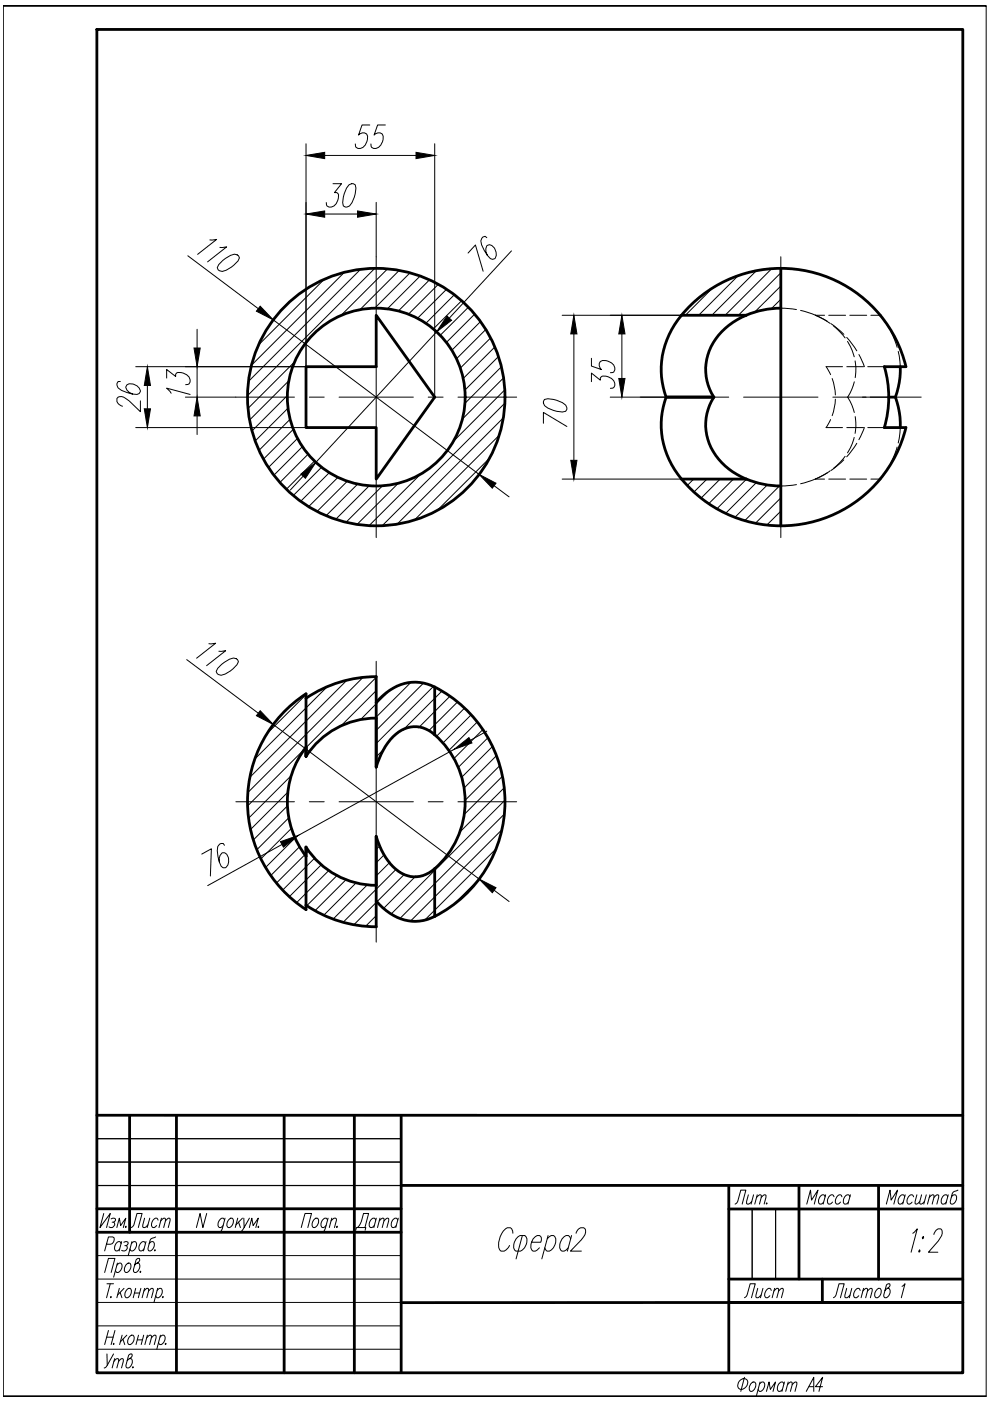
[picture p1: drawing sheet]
<svg xmlns="http://www.w3.org/2000/svg" width="210mm" height="297mm" viewBox="0 0 210 297" stroke-linecap="round" stroke-linejoin="round" font-family="sans-serif">
<defs><g id="words">
<text font-size="7.1" x="74.1" y="262.1">Дата</text>
<g font-size="6.2">
<text x="154.5" y="256.5">Лит.</text>
<text x="169.7" y="256.5">Масса</text>
<text x="186.6" y="256.5">Масштаб</text>
<text x="26.5" y="261.4">Лист</text>
<text x="156.6" y="276.2">Лист</text>
</g>
</g></defs>
<!-- layer: 0 -->
<g fill="none" stroke="#000" stroke-width=".21">
<path d="M.7 1.2v294.8M20.5 6.2h183.6v284.9h-183.6zM209.1 1.2h-208.4h208.4v294.8M20.5 251.3h64.6M20.5 241.4h64.6M20.5 246.4h64.6M159.5 256.3v14.9M164.5 256.3v14.9M20.5 266.2h64.6M20.5 271.2h64.6M20.5 276.1h64.6M.7 296h208.4h-208.4"/>
<path d="M20.5 281.1h64.6M20.5 286.1h64.6"/>
</g>
<g fill="none" stroke="#000" stroke-width=".21">
<path d="M22 257.3l-.8 3 2.2-3-.8 3M23.6 258.4l.3-.1 .6 .1-.2 .6-.5 .1M24.1 259.1a.69 .69 0 0 1 0 1 .69 .69 0 0 1-1 0M43.8 257.3l-.8 3-.6-3-.8 3M47.6 258.7l-.3-.4a1.23 1.23 0 0 0-.8 2h.3l.5-.5M47.7 258.3l-.6 2.2a.85 .85 0 0 1-.9 .8l-.1-.2M48.4 258.7l.5-.4h.3a1.25 1.25 0 0 1-.8 2 1.01 1.01 0 0 1 0-1.6zM50.4 258.3l-.5 2M50.6 259.1l.4 1.2M51.4 258.3l-1.4 1.4M51.7 258.3l.1 2 1.1-2M54.8 260l-.1 .3 .2-.2"/>
<path d="M66.5 258.7l.5-.4h.3a1.25 1.25 0 0 1-.9 2 1.06 1.06 0 0 1 .1-1.6zM69.5 258.7a.49 .49 0 0 0-.6-.4 1.35 1.35 0 0 0-.6 2h.3l.5-.5M69.6 258.3l-.7 2.2a.82 .82 0 0 1-.8 .8l-.2-.2M70.2 258.8l.7-.5 .4 .1-.4 1.9M70.3 258.3l-.5 2M71.5 260l-.1 .3 .2-.2M22.2 269.8l.8-3h1.4l-.8 3M22.6 263.8h.9a1.05 1.05 0 0 0 .6-1.4l-1.1-.1-.8 2.9M22.7 272.2h1.4M23.4 272.2l-.8 2.9M23.5 274.9v.2l.1-.1M24.8 268.2l.5-.4h.3a1.25 1.25 0 0 1-.8 2l-.3-.4"/>
<path d="M24.9 267.8l-.8 3M25.3 273.2l-.5 1.9M25.5 274l.4 1.1M25.7 263.7l-.3-.5a1.23 1.23 0 0 0-.8 2l.5-.1 .3-.3M25.8 263.2l-.5 2M26.3 263.4l.3-.2 .5 .2a.57 .57 0 0 1-.6 .7M26.3 273.2l-1.4 1.4M26.7 268.2l.5-.4h.3a1.25 1.25 0 0 1-.8 2 1.01 1.01 0 0 1 0-1.6zM26.8 264.1a.7 .7 0 0 1-.1 .9 .7 .7 0 0 1-.9 .1M27 273.3l.6-.1a1.25 1.25 0 0 1-.9 1.9 1.3 1.3 0 0 1 .3-1.8zM27.9 263.7l.5-.5h.3a1.23 1.23 0 0 1-.9 2l-.2-.4M28 263.2l-.8 3"/>
<path d="M28.5 274.2h1.1M28.8 273.2l-.6 1.9M29.1 267.8h.3a1.25 1.25 0 0 1-.9 2l-.2-.6 .6-2.1 .3-.3h.3l.1 .2a.96 .96 0 0 1-.8 .9l-.2 .3M29.8 269.5l-.1 .3 .2-.2M29.9 273.2l-.6 1.9M30.5 273.7l.6-.5 .4 .1-.4 1.8M30.7 273.2l-.6 1.9M30.8 263.7l-.2-.5a1.23 1.23 0 0 0-.9 2h.3l.5-.4M31 263.2l-.6 2M31.5 273.7l.6-.5 .4 .1-.4 1.8M32.9 264.9l-.1 .3 .1-.1M33 262.3l-1 .4-.2 .3-.4 1.7 .2 .5a1.21 1.21 0 0 0 .8-2h-.3l-.5 .5"/>
<path d="M33.3 273.6l.5-.4h.3a1.25 1.25 0 0 1-.8 1.9l-.3-.4M33.4 273.2l-.8 2.9M34.6 274.9l-.1 .2 .1-.1M51.8 260.3a1.46 1.46 0 0 1-1 1M52.9 260.3l.5-2 .3 1.5 1.1-1.5-.6 2M63.9 260.3l.8-3h1.3l-.7 3M108.7 261.5v-.5l-.5-.7a1.74 1.74 0 0 0-1.8 1.2 3.1 3.1 0 0 0-.2 3.8 1.73 1.73 0 0 0 1.8-1.2M109.9 262.2l.4-.2h1a2.15 2.15 0 0 1-.9 3.3h-1a2.13 2.13 0 0 1 .5-3.1zM110.8 262l-1.4 4.9M112.7 263.4h2a1.01 1.01 0 0 0-.3-1.4 1.82 1.82 0 0 0-1.8 1.8v.8l.4 .7h.5l.9-.7M116 262.7l.9-.7h.5a2.15 2.15 0 0 1-.9 3.3h-.5l-.5-.7M116.2 262l-1.3 4.9"/>
<path d="M121 262.7l-.5-.7a1.82 1.82 0 0 0-1.8 1.8 1.38 1.38 0 0 0 .4 1.5h.5l.9-.7M121.2 262l-.9 3.3M122.1 261.5a1.24 1.24 0 0 1 1.9-1 1.53 1.53 0 0 1-.2 1.7l-2.8 3.1h2.3M176.7 275.1l.6-.5 .6-2.4h1.1l-.8 2.9M179.5 273.2l-.4 1.8 .5 .1 .6-.5M180.6 273.2l-.5 1.9M182.4 273.6l-.3-.4a1.25 1.25 0 0 0-.8 1.9h.3l.5-.4M182.9 273.7l.7-.5 .3 .1-.4 1.8M183.1 273.2l-.5 1.9M183.9 273.7l.7-.5 .3 .1-.4 1.8M186 273.3l.6-.1a1.25 1.25 0 0 1-.9 1.9 1.26 1.26 0 0 1 .3-1.8zM188.2 273.2h.3a1.25 1.25 0 0 1-.9 1.9l-.2-.5 .5-2.1 .4-.3 .4 .1a1.02 1.02 0 0 1-.8 1l-.3 .3"/>
<path d="M191.2 272.7l.7-.5-.8 2.9M193.5 261.5l1-1-1.3 5M195 265l.1 .3-.2 .2-.1-.2zM195.8 262.2v.2l-.2 .3-.1-.3zM198 261.7a1.4 1.4 0 0 1 1.5-1.2 1.28 1.28 0 0 1-.1 1.9l-2.5 3.1h1.9M22.6 283.5h1.4M22.7 287.1v2.4M23 282.1l-.8 3M24.1 287.1l-1.4 2.4-.3 .4-.3 .1M24.1 284.8v.3l.1-.2M24.2 288.6l.6-.5 .4 .1-.4 1.8M24.3 288.1l-.5 1.9"/>
<path d="M24.4 282.1l-.8 3M25.2 288.6l.6-.5 .3 .1-.3 1.8M25.9 283.1l-.5 2M26.1 283.9l.3 1.2M26.9 283.1l-1.4 1.4M27.5 288.1h.3a1.23 1.23 0 0 1-.8 1.9l-.3-.5 .6-2.2 .4-.2h.2l.1 .1a.96 .96 0 0 1-.8 1l-.2 .3M27.7 283.2l.5-.1a1.25 1.25 0 0 1-.8 2 1.26 1.26 0 0 1 .3-1.9zM28.2 289.8l-.1 .2 .2-.1M29.1 284.1h1.1M29.4 283.1l-.6 2M30.5 283.1l-.6 2M31.1 283.7l.7-.6 .3 .1-.4 1.9"/>
<path d="M31.2 283.1l-.5 2M32.1 283.7l.6-.6 .4 .1-.4 1.9M33.9 283.5l.5-.4h.3a1.25 1.25 0 0 1-.8 2l-.3-.5M34 283.1l-.8 3M35.2 284.8l-.1 .3 .1-.2M156.7 292.9a1.01 1.01 0 0 1 .9-.6 1.01 1.01 0 0 1 .9 .6 1.38 1.38 0 0 1-1.8 1.5l-.1-.1a1.24 1.24 0 0 1 .1-1.4zM157.8 292l-.7 3M159.2 293.4l.5-.4h.3a1.25 1.25 0 0 1-.9 2 1.06 1.06 0 0 1 .1-1.6zM161 293.4l.6-.4h.2a1.25 1.25 0 0 1-.8 2l-.3-.4M161.1 293l-.7 3M162.5 295l.6-2 .2 1.6 1.1-1.6-.5 2M166.2 293.4l-.3-.4a1.25 1.25 0 0 0-.8 2h.3l.5-.4"/>
<path d="M166.3 293l-.5 2M167 293.6l.6-.6 .4 .2-.4 1.8M167.1 293l-.5 2M168 293.6l.6-.6 .4 .2-.4 1.8M170.9 295l1.6-3v3M171.5 294h1M174.4 294h-1.5l1.5-2-.8 3"/>
</g>
<g fill="none" stroke="#000" stroke-width=".59">
<path d="M20.5 6.2h183.6v284.9h-183.6zM165.6 56.9v54.6M64.9 77.7h14.9v-10.9l12.4 17.4-12.4 17.4v-10.9h-14.9zM144.5 66.8a17.4 17.4 0 0 0-3.3 17.4h10.1M144.5 66.8h13.7M144.5 66.8a27.3 27.3 0 0 1 27.2-9.2 27.3 27.3 0 0 1 20.4 20.1M158.2 66.8a12.8 12.8 0 0 0-8.6 12.1 11 11 0 0 0 1.7 5.3M165.6 65.3a18.8 18.8 0 0 0-7.4 1.5M190.9 77.7l-.2 3.3-.8 3.2M192.1 77.7h-4.6a22.9 22.9 0 0 1 0 12.9l4.6 .1M151.3 84.2a11.3 11.3 0 0 0 3.2 15.2l1.8 1.2 1.9 1M151.3 84.2h-10.1a17.4 17.4 0 0 0 3.3 17.4"/>
<path d="M188.4 84.2h1.5M189.9 84.2l.8 3.2 .2 3.3M192.1 90.6a27.3 27.3 0 0 1-20.4 20.2 27.3 27.3 0 0 1-27.2-9.2M144.5 101.6h13.7M158.2 101.6a18.8 18.8 0 0 0 7.4 1.4M64.9 148v12.4v-2a18.8 18.8 0 0 0 0 23.1M64.9 148v-.9a27.3 27.3 0 0 0 0 45.8v-13.3a17.7 17.7 0 0 0 14.9 8.1M64.9 148a26.5 26.5 0 0 1 14.9-4.5v19.1a13.2 13.2 0 0 1 5.3-7.8 5.9 5.9 0 0 1 7.1 1M79.8 152.3a17.7 17.7 0 0 0-14.9 8.1M92.2 145.7a9.4 9.4 0 0 0-11 1.8l-1.4 1.4M92.2 145.7v10.1M92.2 155.8a18.8 18.8 0 0 1 0 28.4"/>
<path d="M92.2 145.7a27.3 27.3 0 0 1 0 48.6M79.8 191a10.5 10.5 0 0 0 10 4.2l2.4-.9M92.2 184.2a6 6 0 0 1-8.9-.4 15.3 15.3 0 0 1-3.5-6.5v19.2a26.8 26.8 0 0 1-14.9-4.6M92.2 184.2v10.1M20.5 236.5h183.6M27.5 236.5v24.8M37.4 236.5v54.5M60.2 236.5v54.6M75.1 236.5v54.6M85.1 236.5v54.5M20.5 256.3h64.6M85.1 251.3h119"/>
<path d="M154.5 251.4v39.6M154.5 256.3h49.6M169.4 251.3v19.9M186.3 251.4v19.8M20.5 261.3h64.6M154.5 271.2h49.6M174.4 271.2v5M204.1 276.1l-119 .1"/>
<circle cx="79.8" cy="84.2" r="27.3"/>
<circle cx="79.8" cy="84.2" r="18.9"/>
</g>
<g fill="none" stroke="#000" stroke-width=".21">
<path d="M79.8 54.4v12.5M165.6 54.4v12.5M79.8 70v3.2M79.8 76.3v15.8M165.6 70v3.2M165.6 76.3v15.8M50 84.2h12.4M65.6 84.2h3.1M71.9 84.2h15.7M79.8 95.2v3.2M90.8 84.2h3.1M97.1 84.2h12.4"/>
<path d="M135.8 84.2h12.4M151.4 84.2h3.1M157.7 84.2h15.7M165.6 95.2v3.2M176.6 84.2h3.1M182.9 84.2h12.4M79.8 101.5v12.5M165.6 101.5v12.5M79.8 140.2v12.5M79.8 155.8v3.2M50 170h12.4M65.6 170h3.1"/>
<path d="M71.9 170h15.7M79.8 162.1v15.8M90.8 170h3.1M97.1 170h12.4M79.8 181v3.2M79.8 187.3v12.4"/>
</g>
<g fill="none" stroke="#000" stroke-width=".21">
<path d="M165.6 65.3l3.3 .3M169.7 65.8l3.2 1 2.5 1.3M174.8 66.8h-1.9l3.1 1.8M175.1 77.7h3.5M175.2 77.7l.9 1.7M175.7 66.8h3.6M176.2 68.6l2.7 2.3M176.7 69.1l2.5 2.5M179.5 71.5l2.2 2.9M179.5 77.7h3.6M179.7 72.4l1 2 .4 1.2M180.2 66.8h3.6"/>
<path d="M181.3 76.5l.2 1.5-.2 2.1M182.1 75.2l1.2 2.5M184 77.7h3.5M184.6 66.8h2l1.9 2.7M188.9 70.3l1.3 3.3M190.4 74.5l.5 3.2M175.1 90.7h3.5M176 99.8l-3.1 1.8h1.9M176.1 89l-.9 1.6M176.4 80.3l.5 1.7 .2 1.7M177.1 84.6l-.2 1.8-.5 1.7M178.9 97.5l-2.7 2.3"/>
<path d="M179.2 96.8l-1.1 1.3-1.4 1.2M179.5 90.7h3.6M179.7 84.2l.9 1.7 .5 1.6M179.7 84.2h3.9M181.1 92.8l-.4 1.2-1 2M181.1 80.9l-.5 1.6-.9 1.7M181.3 88.3l.2 2.1-.2 1.5M181.7 94l-2.2 2.8M183.3 90.6l-1.2 2.6M184 90.7h3.5M184.5 84.2h3.9M188.5 98.9l-1.9 2.7h-2"/>
<path d="M190.2 94.8l-1.3 3.3M190.9 90.7l-.5 3.2M168.9 102.7l-3.3 .3M175.4 100.3l-2.5 1.3-3.2 1M175.7 101.6h3.6M180.2 101.6h3.6"/>
</g>
<g fill="none" stroke="#000" stroke-width=".21">
<path d="M68.7 59.3l-13.9 13.8M73 57.8l-19.7 19.6M76.4 57.1l-23.7 23.8M79.4 56.9l-26.9 27M82.2 57l-9.9 9.9M84.6 57.3l-8.3 8.4M86.9 57.9l-7.5 7.4M89.1 58.5l-7 7M91 59.4l-6.5 6.5M156.5 58.4l-8.4 8.4M160.4 57.4l-9.5 9.4M163.6 57l-9.9 9.8"/>
<path d="M165.6 57.8l-9 9M62.5 76.7l-9.9 9.9M92.9 60.3l-6.3 6.3M94.7 61.3l-6.2 6.2M96.3 62.5l-6 6.1M97.9 63.8l-6 5.9M99.3 65.2l-6 5.9M100.6 66.6l-6 6M101.9 68.2l-6.1 6.1M103 69.9l-6.2 6.2M104 71.7l-6.4 6.4M104.9 73.6l-6.7 6.7"/>
<path d="M105.7 75.6l-7.1 7.1M106.3 77.8l-7.7 7.7M151.1 61l-5.8 5.8M165.6 60.6l-5.6 5.6M165.6 63.5l-2.1 1.9M60.9 83.9l-7.5 7.5M61.1 86.6l-7 6.9M61.2 80.8l-8.3 8.3M61.5 88.9l-6.6 6.6M62.2 91l-6.4 6.4M63.1 93l-6.2 6.1M64.1 94.7l-6 6.1"/>
<path d="M65.3 96.3l-6 6M66.7 97.8l-6 5.9M68.2 99.1l-6 6M103.8 97.1l-11.1 11.1M105.8 92.3l-18 18M106.7 88.6l-22.5 22.5M106.8 80.1l-8.8 8.8M107 82.7l-10.9 10.9M107 85.5l-26 26M69.8 100.2l-6.1 6.1M71.6 101.2l-6.2 6.2M73.6 102l-6.4 6.4"/>
<path d="M75.8 102.6l-6.7 6.7M78.3 103l-7.1 7.1M81.1 103l-7.8 7.7M84.4 102.5l-8.7 8.7M89.1 100.6l-10.9 10.9M147.1 101.6l-1.4 1.4M149.9 101.6l-2.8 2.7M152.7 101.6l-4.1 4M155.5 101.6l-5.3 5.2M158.3 101.6l-6.3 6.3M160.3 102.3l-6.5 6.6M162.7 102.8l-6.9 6.9"/>
<path d="M165.2 103.1l-7.3 7.3M165.6 105.6l-5.4 5.4M165.6 108.4l-3 2.9M165.6 111.2l-.4 .3M64.6 158.8l-12.1 12.1M64.9 147.3l-8.3 8.3M69.4 145.6l-15.4 15.4M73.6 144.2l-20.6 20.6M77 143.6l-24.5 24.4M79.8 143.6l-14.9 14.9M79.8 146.4l-7.5 7.5M81.6 158.6l-1.8 1.9"/>
<path d="M82.2 146.9l-5.8 5.7M86.9 144.9l-7.3 7.4M89.6 145l-9.8 9.9M91.8 145.6l-12 12M93.7 146.5l-8.3 8.4M95.4 147.6l-6.7 6.7M97 148.8l-6.1 6.1M98.5 150.1l-6 6M99.9 151.6l-6 5.9M101.2 153.1l-6 6M102.4 154.7l-6.1 6.1M103.4 156.4l-6.2 6.3"/>
<path d="M104.4 158.3l-6.5 6.5M60.9 170.9l-7.2 7.2M61 168l-7.9 7.9M61.2 173.4l-6.8 6.8M61.7 164.5l-9 9M61.8 175.6l-6.5 6.5M62.6 177.7l-6.3 6.2M63.5 179.5l-6.1 6.1M80.6 179.3l-.8 .8M105.2 180l-15 15M105.2 160.2l-6.8 6.9M106 162.3l-7.4 7.4"/>
<path d="M106.4 175.9l-19.3 19.4M106.5 164.6l-8.1 8.1M106.9 167l-9.4 9.4M106.9 172.6l-22 22M107 169.7l-24 24.1M64.6 181.2l-6 6M64.9 192.2l-.4 .4M65.4 180.4l-.5 .6M66.7 181.9l-6.8 6.8M68.1 183.3l-6.8 6.8M69.7 184.6l-6.8 6.8M71.4 185.6l-6.4 6.4"/>
<path d="M73.4 186.5l-6.6 6.6M75.5 187.2l-6.9 6.9M77.9 187.6l-7.3 7.3M79.8 191.3l-4.8 4.8M79.8 194.1l-2.3 2.3M81.5 181.2l-1.7 1.7M82.7 182.8l-2.9 2.9M84 184.3l-11.3 11.3M85.8 185.3l-5.9 5.9M88.2 185.7l-6.7 6.8M101.6 186.3l-5.5 5.5"/>
</g>
<g fill="none" stroke="#000" stroke-width=".21">
<path d="M64.9 30.5v47.2h-36.1M68.8 33h19.4M70.6 38.9h1.8l-1.5 1.9h.5l.3 .3a2.41 2.41 0 0 1-1.4 2.8h-.5l-.5-.2-.1-.8M74 39.2l.6-.3 .7 .3a5.5 5.5 0 0 1-1.2 4.5l-.5 .2-.8-.2a5.5 5.5 0 0 1 1.2-4.5zM78.4 26.5h-1.6l-.8 2.1a1.1 1.1 0 0 1 1.9 .3 2.17 2.17 0 0 1-2 2.6l-.4-.3-.2-.7M81.7 26.5h-1.6l-.8 2.1a1.1 1.1 0 0 1 1.9 .3 2.17 2.17 0 0 1-2 2.6l-.4-.3-.2-.7M92.2 30.5v53.7M39.8 54.2l15 11.2M44.5 50.9l1.4-.1-4 3.1M46.6 52.5l1.5-.2-4.1 3.2M47.2 55.2l1.7-1.1 .8-.2 .9 .3 .2 .5a5.7 5.7 0 0 1-3.7 2.9l-.8-.4-.2-.5 .3-.6zM68.8 45.4h7"/>
<path d="M79.8 42.9v11.5M99.2 53.7l1.6-1.8 1.6 5.6M103.2 50.4l-.3-.3-.5 .1-.5 .9a7.3 7.3 0 0 0 2.1 3.7l.4 .2 .5-.2a2 2 0 0 0-1.1-2.9l-.5 .1a1.73 1.73 0 0 0 0 2.1M108.4 53.2l-13.1 14.3M41.8 69.8v4M41.8 77.7v6.5M57.9 67.8l43.7 32.8M92.6 70.4l-25.6 27.6M119.2 66.8h25.3M121.7 70.8v26.8M125.4 76v1.6l2.1 .8a1.08 1.08 0 0 1-.4-1.1 1.08 1.08 0 0 1 .7-.9 2.14 2.14 0 0 1 2.6 2l-.3 .5-.7 .1M131.9 70.8v9.4"/>
<path d="M25.5 80.9h-.5l-.2 .4 .2 .9a7.4 7.4 0 0 0 4 1.4l.5-.2 .3-.4a2 2 0 0 0-2.9-1.4l-.2 .4a1.77 1.77 0 0 0 1.4 1.5M28.8 90.7h36.1M29.8 85v2.3l-2.4-2.3a2.17 2.17 0 0 0-2.4-.8l-.2 .3a1.42 1.42 0 0 0 1.2 1.6M31.2 81.7v5M35.3 80.2v-1.9l1.9 1.5v-.5l.3-.2a2.4 2.4 0 0 1 2.8 1.4v.5l-.2 .4-.7 .2M36.3 83.4l-1-1.1 5 1.3M39.3 84.2h10.7M41.8 88.2v3.9M115.2 89.7v-2.3l5 3M115.5 84.7a5.5 5.5 0 0 1 4.4 1.2l.3 .5v.4l-.3 .4a5.5 5.5 0 0 1-4.4-1.2l-.3-.6zM125.4 80.9v-1.8l1.9 1.5v-.5l.2-.3a2.34 2.34 0 0 1 2.9 1.5v.5l-.3 .4-.7 .1M129.4 84.2h11.8"/>
<path d="M64.3 101l-2.7 2.9M104.8 103l3.1 2.3M119.2 101.6h25.3M39.6 139.8l15.2 11.4M44.3 136.5l1.4-.1-4 3.2M46.4 138.1l1.4-.1-4 3.1M47 140.9l1.6-1.1 .9-.3 .9 .3 .2 .5a5.7 5.7 0 0 1-3.7 2.9l-.6-.2-.5-.6 .4-.7zM57.9 153.6l43.7 32.8M96.3 158.9l-33 18.2M103.2 155l-3.5 2M47.6 179.2l-.3-.4h-.5l-.6 .7a7.2 7.2 0 0 0 .7 4.2l.4 .3h.5a1.99 1.99 0 0 0-.1-3.2h-.5a1.8 1.8 0 0 0-.7 2M59.8 179l-15.8 8.8"/>
<path d="M42.8 181.1l2-1.1-.2 5.7M104.8 188.7l3.1 2.4"/>
</g>
<g fill="#000" stroke="#000" stroke-width=".21">
<path d="M64.9 33l3.9-.7v1.3zM88.2 32.3l4 .7-4 .6zM64.9 45.4l3.9-.7v1.4zM75.8 44.7l4 .7-4 .7zM41.1 73.8h1.3l-.6 3.9zM55.2 64.9l2.7 2.9-3.5-1.8zM94.8 67l.9 .9-3.1 2.5zM121.7 66.8l.6 4h-1.3zM131.9 66.8l.6 4h-1.3zM31.2 77.7l.7 4h-1.3zM30.6 86.7h1.3l-.7 4zM41.8 84.2l.6 4h-1.3z"/>
<path d="M121 97.6h1.3l-.6 4zM131.2 80.2h1.3l-.6 4zM63.8 100.5l3.2-2.5-2.2 3.4zM101.6 100.6l3.6 1.8-.8 1.1zM55.2 150.7l2.7 2.9-3.5-1.9zM96.3 158.9l3.1-2.5 .7 1.1zM59.5 178.5l3.8-1.4-3.2 2.5zM101.6 186.4l3.6 1.8-.8 1.1z"/>
</g>
<use href="#words"/>
</svg>
